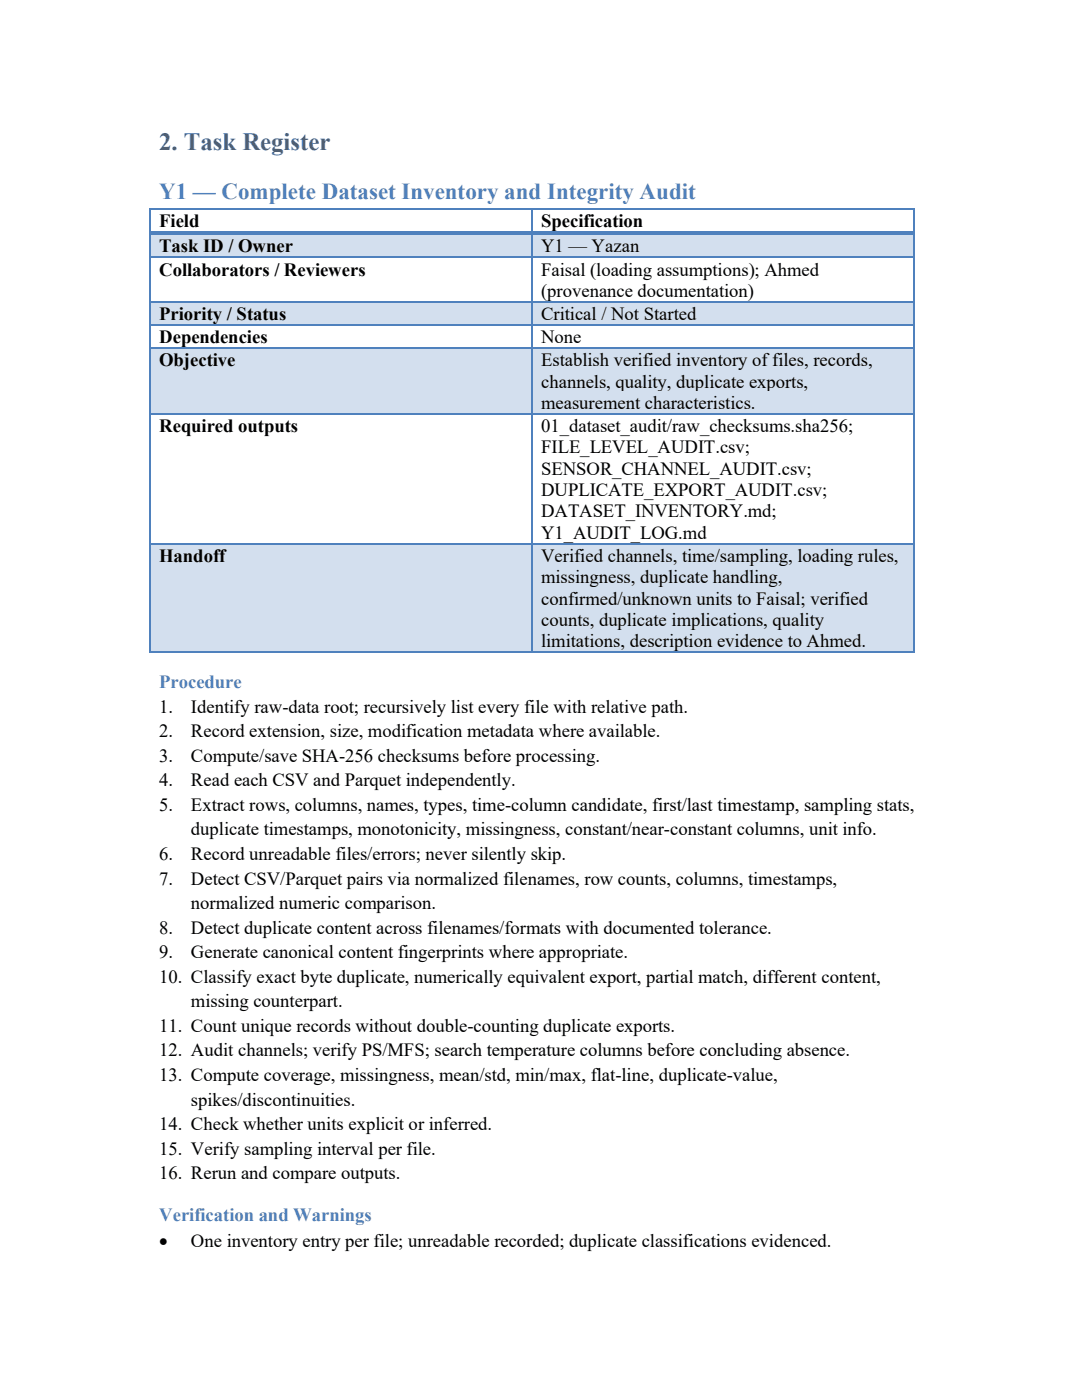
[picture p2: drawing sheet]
<svg xmlns="http://www.w3.org/2000/svg" width="216mm" height="279mm" viewBox="0 0 216 279" stroke-linecap="round" stroke-linejoin="round" font-family="sans-serif">
<defs><g id="words">
<text font-size="5" fill="#365f91" x="31.8" y="30">2. Task Register</text>
<text font-size="4.6" fill="#4f81bd" x="31.8" y="39.8">Y1 — Complete Dataset Inventory and Integrity Audit</text>
<g font-size="3.7">
<text x="31.8" y="45.3">Field</text>
<text x="108" y="45.3">Specification</text>
<text x="31.8" y="50.4">Task ID / Owner</text>
<text x="108" y="50.4">Y1 — Yazan</text>
<text x="31.8" y="55">Collaborators / Reviewers</text>
<text x="108" y="55">Faisal (loading assumptions); Ahmed</text>
<text x="108" y="59.3">(provenance documentation)</text>
<text x="31.8" y="63.9">Priority / Status</text>
<text x="108" y="63.9">Critical / Not Started</text>
<text x="31.8" y="68.5">Dependencies</text>
<text x="108" y="68.5">None</text>
<text x="31.8" y="73.1">Objective</text>
<text x="108" y="73.1">Establish verified inventory of files, records,</text>
<text x="108" y="77.4">channels, quality, duplicate exports,</text>
<text x="108" y="81.6">measurement characteristics.</text>
<text x="31.8" y="86.2">Required outputs</text>
<text x="108" y="86.2">01_dataset_audit/raw_checksums.sha256;</text>
<text x="108" y="90.5">FILE_LEVEL_AUDIT.csv;</text>
<text x="108" y="94.8">SENSOR_CHANNEL_AUDIT.csv;</text>
<text x="108" y="99">DUPLICATE_EXPORT_AUDIT.csv;</text>
<text x="108" y="103.3">DATASET_INVENTORY.md;</text>
<text x="108" y="107.5">Y1_AUDIT_LOG.md</text>
<text x="31.8" y="112.2">Handoff</text>
<text x="108" y="112.2">Verified channels, time/sampling, loading rules,</text>
<text x="108" y="116.4">missingness, duplicate handling,</text>
<text x="108" y="120.7">confirmed/unknown units to Faisal; verified</text>
<text x="108" y="124.9">counts, duplicate implications, quality</text>
<text x="108" y="129.2">limitations, description evidence to Ahmed.</text>
<text x="31.8" y="142.3">1.</text>
<text x="38.1" y="142.3">Identify raw-data root; recursively list every file with relative path.</text>
<text x="31.8" y="147.1">2.</text>
<text x="38.1" y="147.1">Record extension, size, modification metadata where available.</text>
<text x="31.8" y="152">3.</text>
<text x="38.1" y="152">Compute/save SHA-256 checksums before processing.</text>
<text x="31.8" y="157">4.</text>
<text x="31.8" y="161.8">5.</text>
<text x="38.1" y="157">Read each CSV and Parquet independently.</text>
<text x="38.1" y="161.8">Extract rows, columns, names, types, time-column candidate, first/last timestamp, sampling stats,</text>
<text x="38.1" y="166.7">duplicate timestamps, monotonicity, missingness, constant/near-constant columns, unit info.</text>
<text x="31.8" y="171.6">6.</text>
<text x="38.1" y="171.6">Record unreadable files/errors; never silently skip.</text>
<text x="31.8" y="176.6">7.</text>
<text x="38.1" y="176.6">Detect CSV/Parquet pairs via normalized filenames, row counts, columns, timestamps,</text>
<text x="38.1" y="181.4">normalized numeric comparison.</text>
<text x="31.8" y="186.3">8.</text>
<text x="31.8" y="191.2">9.</text>
<text x="38.1" y="186.3">Detect duplicate content across filenames/formats with documented tolerance.</text>
<text x="38.1" y="191.2">Generate canonical content fingerprints where appropriate.</text>
<text x="31.8" y="196.1">10. Classify exact byte duplicate, numerically equivalent export, partial match, different content,</text>
<text x="38.1" y="201">missing counterpart.</text>
<text x="31.8" y="205.9">11. Count unique records without double-counting duplicate exports.</text>
<text x="31.8" y="210.8">12. Audit channels; verify PS/MFS; search temperature columns before concluding absence.</text>
<text x="31.8" y="215.7">13. Compute coverage, missingness, mean/std, min/max, flat-line, duplicate-value,</text>
<text x="38.1" y="220.6">spikes/discontinuities.</text>
<text x="31.8" y="225.5">14. Check whether units explicit or inferred.</text>
<text x="31.8" y="230.4">15. Verify sampling interval per file.</text>
<text x="31.8" y="235.3">16. Rerun and compare outputs.</text>
<text x="31.8" y="248.9">•</text>
<text x="38.1" y="248.9">One inventory entry per file; unreadable recorded; duplicate classifications evidenced.</text>
</g>
<g font-size="3.7" fill="#4f81bd">
<text x="31.8" y="137.3">Procedure</text>
<text x="31.8" y="243.7">Verification and Warnings</text>
</g>
</g></defs>
<g fill="#4f81bd">
<path d="M29.7 41.5h.3v.4h-.3z" fill-rule="evenodd"/>
<path d="M29.7 41.5h.3v.4h-.3z" fill-rule="evenodd"/>
</g>
<path d="M30 41.7h75.9" fill="none" stroke="#4f81bd" stroke-width=".34"/>
<path d="M105.9 41.5h.3v.4h-.3z" fill-rule="evenodd" fill="#4f81bd"/>
<path d="M106.2 41.7h75.9" fill="none" stroke="#4f81bd" stroke-width=".34"/>
<g fill="#4f81bd">
<path d="M182.1 41.5h.3v.4h-.3z" fill-rule="evenodd"/>
<path d="M182.1 41.5h.3v.4h-.3z" fill-rule="evenodd"/>
</g>
<path d="M29.9 41.9v4.3M106.1 41.9v4.3M182.3 41.9v4.3" fill="none" stroke="#4f81bd" stroke-width=".34"/>
<g fill="#d3dfee">
<path d="M30 47h75.9v4.2h-75.9z" fill-rule="evenodd"/>
<path d="M31.8 47h72.4v4.2h-72.4z" fill-rule="evenodd"/>
<path d="M106.2 47h75.9v4.2h-75.9z" fill-rule="evenodd"/>
<path d="M108 47h72.4v4.2h-72.4z" fill-rule="evenodd"/>
</g>
<g fill="#4f81bd">
<path d="M29.7 46.2h.3v.8h-.3z" fill-rule="evenodd"/>
<path d="M30 46.2h75.9v.7h-75.9z" fill-rule="evenodd"/>
</g>
<path d="M30 46.9h75.9" fill="none" stroke="#d3dfee" stroke-width=".2"/>
<path d="M106.2 46.9l.5 .1z" fill-rule="evenodd" fill="#d3dfee"/>
<g fill="#4f81bd">
<path d="M105.9 46.9l.3 .1z" fill-rule="evenodd"/>
<path d="M105.9 46.2h.8v.7h-.8z" fill-rule="evenodd"/>
<path d="M106.7 46.2h75.4v.7h-75.4z" fill-rule="evenodd"/>
</g>
<path d="M106.7 46.9h75.4" fill="none" stroke="#d3dfee" stroke-width=".2"/>
<path d="M182.1 46.2h.3v.8h-.3z" fill-rule="evenodd" fill="#4f81bd"/>
<path d="M29.9 47v4.2M106.1 47v4.2M182.3 47v4.2" fill="none" stroke="#4f81bd" stroke-width=".34"/>
<path d="M29.7 51.2h.3v.3h-.3z" fill-rule="evenodd" fill="#4f81bd"/>
<path d="M30 51.4h75.9" fill="none" stroke="#4f81bd" stroke-width=".34"/>
<path d="M105.9 51.2h.3v.3h-.3z" fill-rule="evenodd" fill="#4f81bd"/>
<path d="M106.2 51.4h75.9" fill="none" stroke="#4f81bd" stroke-width=".34"/>
<path d="M182.1 51.2h.3v.3h-.3z" fill-rule="evenodd" fill="#4f81bd"/>
<path d="M29.9 51.5v8.6M106.1 51.5v8.6M182.3 51.5v8.6" fill="none" stroke="#4f81bd" stroke-width=".34"/>
<g fill="#d3dfee">
<path d="M30 60.4h75.9v4.3h-75.9z" fill-rule="evenodd"/>
<path d="M31.8 60.4h72.4v4.3h-72.4z" fill-rule="evenodd"/>
<path d="M106.2 60.4h75.9v4.3h-75.9z" fill-rule="evenodd"/>
<path d="M108 60.4h72.4v4.3h-72.4z" fill-rule="evenodd"/>
</g>
<path d="M29.7 60.1h.3v.3h-.3z" fill-rule="evenodd" fill="#4f81bd"/>
<path d="M30 60.2h75.9" fill="none" stroke="#4f81bd" stroke-width=".34"/>
<path d="M105.9 60.1h.3v.3h-.3z" fill-rule="evenodd" fill="#4f81bd"/>
<path d="M106.2 60.2h75.9" fill="none" stroke="#4f81bd" stroke-width=".34"/>
<path d="M182.1 60.1h.3v.3h-.3z" fill-rule="evenodd" fill="#4f81bd"/>
<path d="M29.9 60.4v4.3M106.1 60.4v4.3M182.3 60.4v4.3" fill="none" stroke="#4f81bd" stroke-width=".34"/>
<path d="M29.7 64.7h.3v.3h-.3z" fill-rule="evenodd" fill="#4f81bd"/>
<path d="M30 64.9h75.9" fill="none" stroke="#4f81bd" stroke-width=".34"/>
<path d="M105.9 64.7h.3v.3h-.3z" fill-rule="evenodd" fill="#4f81bd"/>
<path d="M106.2 64.9h75.9" fill="none" stroke="#4f81bd" stroke-width=".34"/>
<path d="M182.1 64.7h.3v.3h-.3z" fill-rule="evenodd" fill="#4f81bd"/>
<path d="M29.9 65v4.3M106.1 65v4.3M182.3 65v4.3" fill="none" stroke="#4f81bd" stroke-width=".34"/>
<g fill="#d3dfee">
<path d="M30 69.6h75.9v12.8h-75.9z" fill-rule="evenodd"/>
<path d="M31.8 69.6h72.4v4.3h-72.4z" fill-rule="evenodd"/>
<path d="M106.2 69.6h75.9v12.8h-75.9z" fill-rule="evenodd"/>
<path d="M108 69.6h72.4v4.3h-72.4z" fill-rule="evenodd"/>
<path d="M108 73.9h72.4v4.3h-72.4z" fill-rule="evenodd"/>
<path d="M108 78.2h72.4v4.2h-72.4z" fill-rule="evenodd"/>
</g>
<path d="M29.7 69.3h.3v.3h-.3z" fill-rule="evenodd" fill="#4f81bd"/>
<path d="M30 69.5h75.9" fill="none" stroke="#4f81bd" stroke-width=".34"/>
<path d="M105.9 69.3h.3v.3h-.3z" fill-rule="evenodd" fill="#4f81bd"/>
<path d="M106.2 69.5h75.9" fill="none" stroke="#4f81bd" stroke-width=".34"/>
<path d="M182.1 69.3h.3v.3h-.3z" fill-rule="evenodd" fill="#4f81bd"/>
<path d="M29.9 69.6v12.8M106.1 69.6v12.8M182.3 69.6v12.8" fill="none" stroke="#4f81bd" stroke-width=".34"/>
<path d="M29.7 82.4h.3v.4h-.3z" fill-rule="evenodd" fill="#4f81bd"/>
<path d="M30 82.6h75.9" fill="none" stroke="#4f81bd" stroke-width=".34"/>
<path d="M105.9 82.4h.3v.4h-.3z" fill-rule="evenodd" fill="#4f81bd"/>
<path d="M106.2 82.6h75.9" fill="none" stroke="#4f81bd" stroke-width=".34"/>
<path d="M182.1 82.4h.3v.4h-.3z" fill-rule="evenodd" fill="#4f81bd"/>
<path d="M29.9 82.8v25.5M106.1 82.8v25.5M182.3 82.8v25.5" fill="none" stroke="#4f81bd" stroke-width=".34"/>
<g fill="#d3dfee">
<path d="M30 108.7h75.9v21.3h-75.9z" fill-rule="evenodd"/>
<path d="M31.8 108.7h72.4v4.3h-72.4z" fill-rule="evenodd"/>
<path d="M106.2 108.7h75.9v21.3h-75.9z" fill-rule="evenodd"/>
<path d="M108 108.7h72.4v4.3h-72.4z" fill-rule="evenodd"/>
<path d="M108 113h72.4v4.2h-72.4z" fill-rule="evenodd"/>
<path d="M108 117.2h72.4v4.3h-72.4z" fill-rule="evenodd"/>
<path d="M108 121.5h72.4v4.2h-72.4z" fill-rule="evenodd"/>
<path d="M108 125.7h72.4v4.3h-72.4z" fill-rule="evenodd"/>
</g>
<path d="M29.7 108.3h.3v.4h-.3z" fill-rule="evenodd" fill="#4f81bd"/>
<path d="M30 108.5h75.9" fill="none" stroke="#4f81bd" stroke-width=".34"/>
<path d="M105.9 108.3h.3v.4h-.3z" fill-rule="evenodd" fill="#4f81bd"/>
<path d="M106.2 108.5h75.9" fill="none" stroke="#4f81bd" stroke-width=".34"/>
<path d="M182.1 108.3h.3v.4h-.3z" fill-rule="evenodd" fill="#4f81bd"/>
<path d="M29.9 108.7v21.3" fill="none" stroke="#4f81bd" stroke-width=".34"/>
<g fill="#4f81bd">
<path d="M29.7 130h.3v.4h-.3z" fill-rule="evenodd"/>
<path d="M29.7 130h.3v.4h-.3z" fill-rule="evenodd"/>
</g>
<path d="M106.1 108.7v21.3M30 130.2h75.9" fill="none" stroke="#4f81bd" stroke-width=".34"/>
<path d="M105.9 130h.3v.4h-.3z" fill-rule="evenodd" fill="#4f81bd"/>
<path d="M182.3 108.7v21.3M106.2 130.2h75.9" fill="none" stroke="#4f81bd" stroke-width=".34"/>
<g fill="#4f81bd">
<path d="M182.1 130h.3v.4h-.3z" fill-rule="evenodd"/>
<path d="M182.1 130h.3v.4h-.3z" fill-rule="evenodd"/>
</g>
<use href="#words"/>
</svg>
